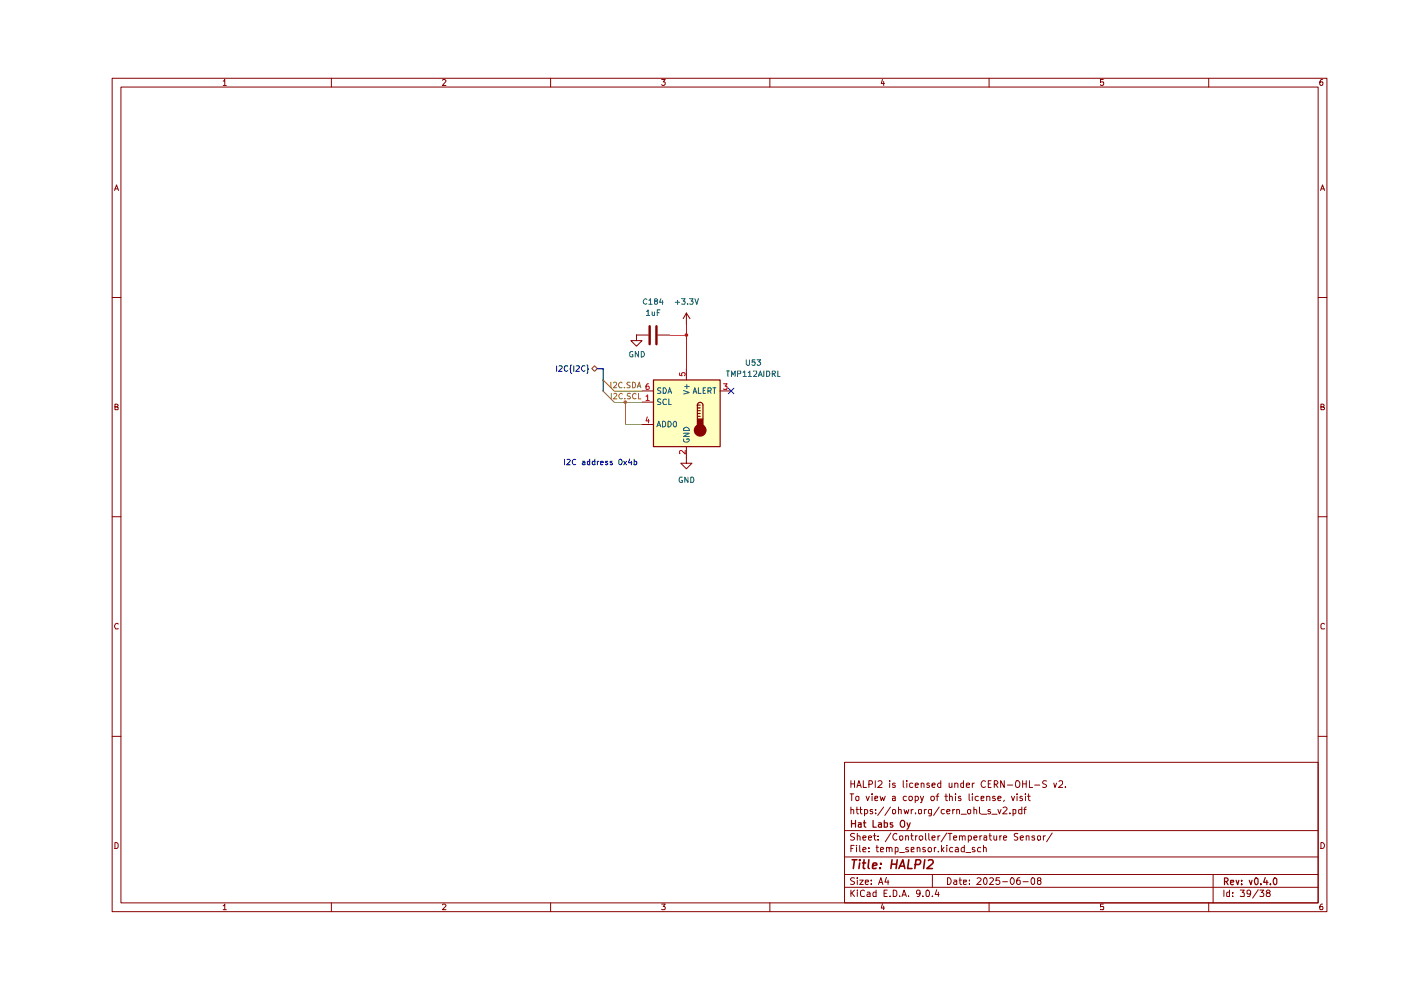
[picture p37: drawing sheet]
<svg xmlns="http://www.w3.org/2000/svg" width="297mm" height="210mm" viewBox="0 0 297 210" stroke-linecap="round" stroke-linejoin="round" font-family="sans-serif">
<g fill="none" stroke="#890000" stroke-width=".21">
<path d="M23.8 16.6h257.5v176.7h-257.5zM25.6 18.5h253.9v172.9h-253.9zM47.3 17.2h.2l.2-.4v1.3M47.3 18.1h.7M70.3 16.6v1.9M93.8 17l.2-.2h.3l.3 .3-.8 1h.8M116.7 16.6v1.9M140.3 16.8h.7l-.4 .6 .4 .1v.4l-.2 .2h-.4l-.1-.2M163.2 16.6v1.9M187.1 16.8l-.3 .9h.7M187.4 17.3v.8M209.7 16.6v1.9"/>
<path d="M233.9 16.8h-.6v.6h.6l.1 .1-.1 .5-.4 .1-.2-.2M256.3 16.6v1.9M280.4 16.8h-.3a.93 .93 0 0 0-.2 1.2h.5l.1-.5-.1-.1h-.5l-.1 .1M24.3 40.4l.4-1.2 .4 1.2M24.4 40h.6M280 40.4l.4-1.2 .4 1.2M280.1 40h.6M23.8 63.1h1.8M279.5 63.1h1.8M24.4 86.3h.4l.2-.3v-.2l-.6-.1v1.2h.6v-.5l-.2-.1M280.1 86.3l.6-.1v-.4l-.6-.1v1.2h.6l.1-.4-.3-.2M23.8 109.6h1.8"/>
<path d="M279.5 109.6h1.8M25 132.3l-.1-.1a.66 .66 0 0 0-.6 .4 .66 .66 0 0 0 .2 .7h.5M280.8 132.3l-.4-.1-.3 .3v.6l.1 .2h.6M23.8 156.1h1.8M279.5 156.1h1.8M24.4 178.6h.3l.3 .4v.6l-.3 .3h-.3zM179.1 161.6h100.4v29.8h-100.4zM179.1 176.1h100.4M180.2 168.3h.8M180.4 171.7l.4-.1 .2 .2v.8M180.4 165.5v1.5M180.4 171.1v1.5"/>
<path d="M180.4 179.9h.4M180.4 166.2h.8M180.6 168.3v1.5M181.1 179.2h-.7v1.4M181.2 176.8l-.6-.1-.3 .3 .1 .3 .7 .2 .1 .2a.51 .51 0 0 1-.3 .4 .51 .51 0 0 1-.6 0M181.2 165.5v1.5M181.5 168.9h.6l-.1 .8h-.5zM181.5 171.6h.5M181.6 179.2v.1M181.6 179.7v.9M181.7 171.1v1.2l.3 .3M181.7 167l.4-1.5 .5 1.5"/>
<path d="M181.8 177.3l.3-.1 .3 .2v.7M181.8 176.7v1.4M181.8 166.5h.6M182.3 179.2v1.2l.1 .2M182.3 171.6h.5M182.4 171.1v1.2l.4 .3M183 177.6l.6-.1-.1-.2-.4-.1-.1 .2v.7h.5M183 165.5v1.5h.7M183.3 171.7h.6l.1 .6a.45 .45 0 0 1-.7 .2M183.3 171.6v1.4M183.6 168.8l.4 1 .3-1M184.1 177.6l.7-.1-.1-.2-.4-.1-.2 .2 .1 .7h.5"/>
<path d="M184.2 179.7v.2M184.2 166.3h.5a.41 .41 0 0 0 .3-.4 .41 .41 0 0 0-.3-.4h-.5v1.5M184.9 168.3v.2M184.9 168.8v1M185 171.7l-.4-.1-.1 .2 .1 .2 .4 .1v.4h-.5M185.2 177.2h.5M185.4 176.7v1.2l.3 .2M185.5 169.2h.6v-.3h-.6v.8h.6M185.6 165.5v1.5M185.7 172.4v.2M185.7 171.7v.1M185.7 179.7h.6"/>
<path d="M185.9 179.2v1.2l.1 .2h.3M186.2 178v.1M186.2 177.3v.1M186.2 165.7l.6-.2 .2 .4-.1 .3-.8 .8h.9M186.6 168.8l.2 1 .3-.7 .3 .7 .3-1M187.4 171.1l-1.3 1.8M187.9 179.8v-.1a.36 .36 0 0 1 .6 .2v.7M187.9 179.7v.9M188.5 179.9v-.2a.36 .36 0 0 1 .6 .2v.7M188.6 165.5v.2M188.6 166v1M188.8 171.1l-1.2 1.8"/>
<path d="M188.9 176.6l-1.2 1.9M189.2 171.7h.1a.36 .36 0 0 1 .6 .2l-.1 .6-.3 .1-.3-.2zM189.2 168.9h.6v.9M189.8 179.7h.3l.3 .1v.7l-.6 .1M189.8 169.2h-.6v.5h.6M189.8 166.1l-.3-.1-.3 .2 .1 .3h.5v.4h-.6M189.8 179.7v1.4M190.1 176.9a.55 .55 0 0 0-.7 0 .55 .55 0 0 0-.1 .6l.3 .6h.3l.2-.1M190.5 171.7h.6v.9M190.5 171.1v1.5M190.7 177.3h.1a.36 .36 0 0 1 .6 .2l-.1 .6h-.3l-.3-.1zM191.5 165.5v1.3l.2 .2"/>
<path d="M191.7 171.6l.2 1 .3-.7 .2 .7 .3-1M192 177.3h.6v.8M192 177.2v.9M192.2 168.9l-.4-.1-.3 .3v.4l.3 .3 .4-.1M192.3 165.5v.2M192.3 166v1M192.6 179.7a.35 .35 0 0 0-.4 0 .35 .35 0 0 0-.2 .3l.6 .3v.3h-.6M192.8 168.9h.6v.6l-.2 .3h-.3l-.2-.3zM193.1 177.2h.5M193.2 171.6v1M193.3 176.7v1.2l.3 .2M193.5 166.1l-.4-.1-.2 .2v.7h.6"/>
<path d="M193.6 171.6l-.4 .3M194 168.9l.5-.1 .2 .3v.4l-.2 .3-.5-.1M194 166.5l.7-.1-.1-.3-.4-.1-.2 .2v.6l.2 .2 .4-.1M194 168.8v1.4M194.1 172.4v.2M194.1 177.2v.9M194.5 179.8v-.1a.36 .36 0 0 1 .6 .2v.7M194.5 177.2l-.4 .1v.2M194.5 179.7v.9M194.7 171.7h.7l-.1 .8-.3 .1-.3-.2zM195 177.3h.6l.1 .6-.3 .2h-.3l-.2-.2zM195.1 168.8l.4 1"/>
<path d="M195.3 166.2l.2-.2 .4 .2v.8M195.3 166v1M195.8 168.8l-.4 1.3-.3 .1M196 171.6v1M196.2 179.7h-.5v.4l.5 .2v.3h-.5M196.2 176.7v1.4h.2M196.4 171.6l-.4 .3M196.9 176.7v1.2l.3 .2M197 166.1l-.3-.1-.2 .3 .1 .2h.3l.2 .3-.2 .2-.4-.1M197.4 168.9l.5-.1 .2 .3v.4l-.2 .3h-.3l-.3-.3zM197.5 171.6v1.1l-.2 .3h-.4M197.5 171.7l-.4-.1-.3 .3 .1 .6h.6"/>
<path d="M197.6 177.6l.7-.1-.2-.3-.5 .2v.5l.3 .2h.3M197.6 166.5l.7-.1-.2-.4-.5 .2v.6l.3 .2 .3-.1M198.1 179.7v.9M198.4 179.7h-.2l-.1 .3M198.4 168.8h.6M198.9 177.2v.9M199 168.3l-.3 .3v1.2M199.1 171.1l-1.2 1.8M199.3 177.2l-.4 .3M199.5 166.1l-.5-.1-.2 .3v.4l.2 .3 .5-.1M199.5 165.5v1.5M199.6 179.2v1.4"/>
<path d="M200.1 179.7l-.5 .6M200.2 171.7l-.4-.1-.3 .3v.4l.3 .3 .4-.1M200.3 168.8h.6M200.6 168.3v1.4l.3 .1M200.7 179.2v.1M200.7 172h.7l-.2-.4h-.3l-.2 .2v.5l.2 .3 .4-.1M200.7 179.7v.9M200.7 176.6l-1.2 1.9M201 176.7h.8M201.2 166v.9l.4 .1 .2-.2M201.3 168.9l.4-.1 .2 .2v.8M201.3 168.3v1.5"/>
<path d="M201.4 176.7v1.4M201.8 166v1M202 179.7h-.4a.59 .59 0 0 0-.1 .9h.5M202 171.6v1M202.2 177.6l.6-.1-.1-.3-.5 .2v.5l.2 .2h.4M202.4 171.6l-.4 .3M202.4 166.2l.3-.2 .4 .2v.8M202.4 166v1M202.6 179.7h.4l.2 .2v.7h-.6l-.1-.3 .7-.3M202.6 168.3v.2M202.6 168.8v1M202.8 171.7l.5-.1 .1 .2v.8"/>
<path d="M202.8 171.6v1M203.4 177.3l.5-.1 .1 .2v.7M203.4 177.2v.9M203.7 168.9l-.3-.1-.2 .3 .1 .1h.3l.2 .4-.2 .2-.4-.1M203.8 172.6h1.1M204 177.4l.3-.2 .3 .1v.8M204.3 166.1l-.4-.1-.2 .2v.6l.2 .2 .4-.1M204.3 165.5v1.5M204.5 179.2v1.4l-.6-.1a.6 .6 0 0 1 .1-.8h.5M204.9 166.5l.7-.1v-.3l-.5-.1-.2 .2v.6l.2 .2 .5-.1M205.2 171.7h.6l-.1 .8h-.5zM205.3 177.3l.4-.1 .3 .3v.4l-.3 .2h-.4"/>
<path d="M205.3 177.2v1.4M205.5 168.3v1.3l.1 .2M206.1 168.3v.2M206.1 166v1M206.1 168.8v1M206.5 177.6l.7-.1-.2-.3-.5 .2v.5l.2 .2h.4M206.5 171.7l.3-.1 .3 .2v.8M206.5 171.1v1.5M206.6 166l-.5 .3M206.7 179.7h-.6v.4l.6 .2v.3h-.6M207.4 168.9h-.6l-.1 .6a.45 .45 0 0 0 .7 .2M207.7 171.1v1.2l.2 .3"/>
<path d="M207.8 177.2v.9M207.9 179.7h-.4a.59 .59 0 0 0-.1 .9h.5M208 169.2h.6v-.3h-.6v.8h.6M208.1 172.6h1.1M208.2 177.2l-.4 .3M208.5 179.8l.2-.1h.3l.1 .9M208.5 179.2v1.4M208.6 177.3h.6v.8M208.9 165.7v-.1a.7 .7 0 0 0-.9 .5 .7 .7 0 0 0 .5 .9l.4-.2M209.2 177.5l-.6 .1v.5h.6M209.2 168.9l.4-.1 .3 .2v.8M209.2 168.8v1"/>
<path d="M209.5 166.2h.5M209.7 177.2h.5M209.9 176.7v1.2l.3 .2M210 171.7l-.4-.1-.1 .2v.2l.5 .1v.4h-.5M210.1 165.5h-.6v1.5h.6M210.3 172.6h1.1M210.7 177.2l.1 .9h.3l.2-.1M210.8 166.3l.7-.1a.45 .45 0 0 0-.2-.7h-.5v1.5M211 168.9h-.5v.3l.5 .1 .1 .3-.3 .2-.3-.1M211.1 166.3l.5 .7M211.3 177.2v.9M211.6 171.6l.3 1 .3-1"/>
<path d="M211.6 169.2h.6v-.3l-.5-.1-.1 .2v.6l.1 .2 .5-.1M212 177.2v.9M212.3 177.2l-.3 .1v.2M212.7 171.3l.6-.2 .2 .4-.9 1.1h.9M212.8 177.6l.6-.1-.1-.3h-.4l-.1 .2v.5l.1 .2h.4M212.9 169.7l-.1 .2M212.9 165.5v1.5l-.7-1.5v1.5M213.6 166.5h1.1M214.1 172.4v.2M214.4 168.8l.4 1 .3-1M214.8 171.7h.6v.7l-.3 .2-.3-.1M214.8 171.6v1.4"/>
<path d="M215.5 165.6l.1-.1a.73 .73 0 0 1 .7 .7 .73 .73 0 0 1-.7 .8l-.2-.2-.1-.3zM215.6 168.3v.2M215.6 168.8v1M215.8 176.8h-.7v.5l.6 .2 .1 .4-.3 .2h-.5M216.3 177.6l.7-.1-.2-.3-.5 .2v.5l.3 .2h.3M216.6 171.7h-.6v.7l.2 .2 .4-.1M216.6 171.1v1.5M216.7 168.9l-.3-.1-.2 .3 .1 .1h.3l.2 .4-.2 .2-.4-.1M216.8 166.2h.8M216.8 165.5v1.5M217.1 171.6h.5M217.4 168.3v.2"/>
<path d="M217.4 168.8v1M217.6 177.3h.6v.8M217.6 171.1l-.4 .3v1.2M217.6 165.5v1.5M217.6 177.2v.9M217.8 168.8h.6M218.1 168.3v1.3l.3 .2M218.3 165.5v1.5h.6M219.4 177.3l-.4-.1-.2 .2 .6 .3v.4h-.6M219.4 166.5h1.1M220 177.3h.6l-.1 .8h-.5zM221.2 177.2v.9"/>
<path d="M221.6 177.2l-.4 .3M221.9 165.6l-.6-.1-.2 .4 .1 .3 .5 .2 .2 .3a.6 .6 0 0 1-.8 .2M223.1 176.6l-1.2 1.9M223.4 166l.3 1 .3-1M224.5 165.7l.2-.2 .5 .1 .1 .6-.9 .8h.9M225.9 166.8v.2M280.1 178.6a.65 .65 0 0 1 .7 .7 .65 .65 0 0 1-.7 .6zM47.3 192h.2l.2-.3v1.2M47.3 192.9h.7M70.3 191.4v1.9M93.8 191.9l.2-.2h.3l.3 .2-.8 1h.8M116.7 191.4v1.9"/>
<path d="M140.3 191.7h.7l-.4 .5 .4 .2v.3l-.1 .2-.6-.1M163.2 191.4v1.9M179.1 188.1h100.4M179.1 185.4h100.4M179.1 181.7h100.4M180.4 188.7v1.4M180.6 189.3l.6 .8M181.2 186.2l-.6-.1-.3 .3 .3 .4 .6 .3a.51 .51 0 0 1-.3 .4 .51 .51 0 0 1-.6 0M181.2 188.7l-.8 .8M181.8 188.7v.2M181.8 186.1v.2M181.8 186.6v.9"/>
<path d="M181.8 189.1v1M182.3 186.6h.7l-.7 .9h.7M183 180.2l.6-.2-.1-.3h-.4l-.1 .2v.7h.5M183.3 188.9l-.4-.2-.5 .4 .1 .8 .2 .2 .6-.1M183.5 187l.6-.1v-.3h-.6v.2v.7h.6M183.9 189.2l.4-.1 .2 .3v.7h-.6l-.1-.4 .7-.2M184.2 180.5v.1M184.7 187.4v.1M184.7 186.6v.2M185.7 188.7v1.4h-.5v-.9h.5M186.3 187.5l.5-1.4 .4 1.4M186.4 187.1h.6"/>
<path d="M186.7 180.2l.7-.2-.1-.3h-.5l-.1 .2 .1 .7h.5M187.1 191.6l-.3 .9h.7M187.4 192.1v.8M187.4 189.4h.5M187.9 186l-.3 1h.9M188.1 188.7h-.7v1.4h.7M188.3 186.6v.9M188.7 190v.1M189.4 188.7h.3l.4 .4v.6l-.2 .4h-.5zM190.7 190v.1M190.7 180.8h1.1M191.2 190.1l.5-1.4 .5 1.4"/>
<path d="M191.3 189.7h.7M192.6 190v.1M193.2 180.2l.6-.2v-.3h-.6v.9h.6M195.1 189.3v.2l-.6 .1-.2-.3v-.3l.2-.3 .6 .2v.8l-.3 .4h-.3M195.7 190v.1M196.6 188.7a.78 .78 0 0 1 .6 .6 .78 .78 0 0 1-.3 .8h-.4l-.2-.3v-.8zM197.7 190v.1M197.7 185.4v2.7M198.6 188.6l-.3 1.1h.8M199 180.5v.1M199 189.1v1M199.7 180.1l.4 .5"/>
<path d="M200.9 186.1a.72 .72 0 0 1 .8 .7 .72 .72 0 0 1-.8 .7zM202.3 186.6h.5v.9M202.8 186.9h-.4l-.2 .3 .2 .3h.4M203.4 186.6h.5M203.5 186.1v1.2l.4 .2M204.3 187l.6-.1v-.3h-.6v.9h.6M204.8 180.8h1M205.6 187.4v.1M205.6 186.6v.2M207.2 186.3v-.1a.47 .47 0 0 1 .8 .3l-.9 1h.9M208.6 186.3l.3-.2a.8 .8 0 0 1 .4 .7 .8 .8 0 0 1-.4 .7l-.3-.1-.1-.5zM209.7 191.4v1.9"/>
<path d="M209.9 186.3l.1-.2h.4l.2 .4-.8 1h.8M211.9 186.1h-.7l-.1 .7 .3-.2 .4 .1 .2 .6a.52 .52 0 0 1-.9 .1M212.6 186.9h1M214.5 186.1a.75 .75 0 0 1 .6 .7 .75 .75 0 0 1-.6 .7 .92 .92 0 0 1 0-1.4zM216.2 186.1l-.5 .2a1.02 1.02 0 0 0 .1 1.2l.5-.1v-.6l-.5-.2-.3 .3M216.9 186.9h1.1M218.8 186.2l.3-.1 .3 .3v.9l-.3 .2a.78 .78 0 0 1-.6-.5 .78 .78 0 0 1 .3-.8zM220.2 186.7l-.3-.3 .3-.3 .4 .1v.4a.56 .56 0 0 0-.5 .2 .56 .56 0 0 0-.1 .7h.6l.1-.6-.2-.2M233.9 191.7h-.6v.6l.6-.1 .1 .2-.1 .5-.6-.1M256.3 191.4v1.9M257.2 185.4v6M259.5 188.7v1.4"/>
<path d="M260.7 188.7v1.4h-.5l-.1-.8 .2-.2 .4 .1M261.4 190v.1M261.4 189.2v.2M263 188.7h.8l-.4 .5 .4 .2v.6h-.8M265.2 189.3l-.3 .3-.5-.1v-.6l.5-.2a1.02 1.02 0 0 1 0 1.4h-.4M266.8 188.6l-1.2 1.8M267.1 188.7h.9l-.6 .5h.3l.3 .3-.1 .5h-.8M268.7 189.3l-.2-.2 .2-.4h.4l.2 .3-.2 .3h-.4l-.2 .3 .1 .5h.5l.2-.5-.2-.3M280.4 191.7h-.3a.93 .93 0 0 0-.2 1.2h.5l.1-.5-.1-.2h-.5l-.1 .2"/>
<circle cx="197.2" cy="180.2" r=".44"/>
</g>
<g fill="none" stroke="#890000" stroke-width=".25">
<path d="M180.5 173.9v1.5M180.5 174.6h.9M181.4 173.9v1.5M182 174.5h.6v.9M182.6 174.8l-.6 .1v.4h.6M183.1 174.5h.5M183.2 173.9v1.2l.4 .3M185.1 173.9v1.5h.7M186.3 174.5h.5l.1 .9M186.9 174.8h-.5l-.2 .2 .2 .4 .5-.1M187.5 174.5h.7v.7l-.3 .2-.4-.1M187.5 173.9v1.5"/>
<path d="M189.3 174.5h-.5v.3l.5 .3-.2 .3-.3-.1M191.2 173.9h.3l.3 .3v.9l-.3 .3h-.3a.89 .89 0 0 1 0-1.5zM192.3 174.5l.3 .9M193 174.5l-.5 1.2-.2 .1M259.6 186.9h.5l.3-.3v-.2l-.3-.3h-.5v1.5M260 186.9l.4 .7M260.9 187.1l.7-.1-.1-.4h-.5l-.1 .2 .1 .7h.5M262.1 186.6l.3 1 .3-1M263.3 187.4v.2M263.3 186.6v.2M264.9 186.6l.3 1 .3-1M266.1 186.2l.3-.1 .3 .3v.8l-.3 .4a.9 .9 0 0 1-.3-1.4z"/>
<path d="M267.3 187.4v.2M268.3 186.1l-.4 1h.9M268.6 186.6v1M269.4 187.4v.2M270.1 186.2l.3-.1 .3 .3v.8l-.3 .4a.9 .9 0 0 1-.3-1.4z"/>
</g>
<g fill="none" stroke="#890000" stroke-width=".34">
<path d="M180.7 182.3h1M181.2 182.3l-.3 1.8M182.3 182.3v.2M182.3 183l-.2 1.1M182.9 183h.6M183.2 182.3l-.2 1.8h.4M184.2 182.3l-.1 1.6 .2 .2M185 183.6l.9-.2-.1-.4h-.6l-.2 .9 .2 .2h.5M186.6 184v.1M186.8 183v.2M189 183.2h1.1M189.1 182.3l-.2 1.8"/>
<path d="M190.2 182.3l-.2 1.8M190.6 184.1l.8-1.8 .4 1.8M190.8 183.6h.9M192.7 182.3l-.3 1.8h1M194 183.3h.8l.3-.2a.5 .5 0 0 0-.2-.8h-.7l-.2 1.8M196.1 182.3l-.3 1.8M196.8 182.5l.3-.2 .6 .1a.51 .51 0 0 1 0 .7l-1.2 1h1.2"/>
</g>
<path d="M138.5 80.5h14.1v14.2h-14.1z" fill="#ffffbf"/>
<path d="M134.9 71v1.2h1.2l-1.2 1.2-1.1-1.2h1.1M134.9 71h.1M134.9 71h2.6M139.4 71h2.6M145.5 68.7h.1M145.5 66.4l-.6 1.2M145.5 66.4l.8 1.2M145.5 66.4v2.3" fill="none" stroke="#890000" stroke-width=".21"/>
<path d="M137.7 69.2v3.8M139.2 69.2v3.8" fill="none" stroke="#890000" stroke-width=".51"/>
<g fill="none" stroke="#848400" stroke-width=".21">
<path d="M129.5 81v1.2M129.6 83.4v1.2M130 81.2l.2-.2h.3l.2 .2v.3l-.7 .7h.7M130.1 83.6l.4-.2 .3 .3-.8 .9h.8M131.9 81.2l-.3-.2a.67 .67 0 0 0-.5 .5 .67 .67 0 0 0 .3 .7l.5-.1M132 83.6l-.3-.2a.6 .6 0 0 0-.5 .6 .6 .6 0 0 0 .5 .6l.3-.1M132.4 82.1v.1M132.5 84.5v.1M133.6 81.1l-.4-.1-.3 .3 .1 .2 .5 .2v.5h-.6M133.7 83.5l-.5-.1-.2 .2v.2l.7 .4-.3 .4-.4-.1M134.1 81a.66 .66 0 0 1 .7 .5 .66 .66 0 0 1-.3 .7h-.4zM134.9 83.6l-.3-.2a.6 .6 0 0 0-.5 .6 .6 .6 0 0 0 .5 .6l.3-.1"/>
<path d="M135.1 82.2l.4-1.2 .4 1.2M135.2 81.9h.6M135.4 83.4v1.2h.5"/>
</g>
<path d="M125.5 78.1l.6-.5 .5 .5-.5 .6z" fill="#fff"/>
<path d="M125.5 78.1l.6-.5 .5 .5-.5 .6z" fill="none" stroke="#735600" stroke-width=".21"/>
<path d="M118 77.6v1.1M118.5 77.6h.5l.2 .3-.8 .8h.8M120.4 77.6h-.5a.67 .67 0 0 0-.3 .6 .67 .67 0 0 0 .5 .5l.3-.1M121.2 77.4h-.1l-.1 .7-.2 .1 .2 .2v.6l.2 .2M121.7 77.6v1.1M122.2 77.6h.6v.3l-.7 .8h.7M124 77.6h-.5a.67 .67 0 0 0-.2 .6 .67 .67 0 0 0 .5 .5l.2-.1M124.4 77.4h.2v.7l.2 .1-.2 .2v.7l-.2 .1" fill="none" stroke="#020087" stroke-width=".21"/>
<path d="M138.5 80.6h14.2v14.1h-14.2zM147.9 85.9a.59 .59 0 0 1 .5-.6 .59 .59 0 0 1 .6 .6M147.9 86.5h.5M147.9 87.1h.5M147.9 87.7h.5M147.9 88.3h.5M148.4 85.9h-.5v3" fill="none" stroke="#890000" stroke-width=".25"/>
<circle cx="148.4" cy="91.2" r="1.23" fill="#890000"/>
<g fill="none" stroke="#890000" stroke-width=".25">
<path d="M149 85.9v3"/>
<circle cx="148.4" cy="91.2" r="1.23"/>
</g>
<path d="M147.9 88.9h1.1v1.7h-1.1z" fill="#890000"/>
<path d="M147.9 88.9h1.1v1.7h-1.1z" fill="none" stroke="#890000" stroke-width=".25"/>
<path d="M145.5 78.1v2.4M136.1 82.9h2.4M136.1 85.3h2.4M136.1 90h2.4M145.5 97v1.2h1.2l-1.2 1.2-1.2-1.2h1.2M145.5 97h.1M145.5 94.7v2.3M152.6 82.9h2.4" fill="none" stroke="#890000" stroke-width=".21"/>
<path d="M144.1 79.1v.5l.5 .1v-.6h.6l.1 .4-.2 .2M137 84.1l.3-.4v1.2M137 84.9h.7M137.2 88.4l-.2 .8h.7M137.5 81.4h-.4l-.1 .3v.8h.5l.2-.1v-.4l-.2-.1h-.4l-.1 .1M137.5 88.9v.8M145.3 95.5v.8l-.9-.8-.3 .2 .1 .5M153.4 81.4h.8l-.5 .5h.4l.1 .1-.1 .5h-.7" fill="none" stroke="#b00000" stroke-width=".21"/>
<g fill="none" stroke="#006465" stroke-width=".21">
<path d="M139.3 90.5l.4-1.2 .4 1.2M139.4 90.2h.5M140.1 82.3l-.5-.1-.2 .2v.3l.7 .4-.2 .3h-.5M140.1 84.7l-.5-.1-.2 .2v.3l.7 .3-.2 .4h-.5M140.4 89.3h.4l.3 .3v.7l-.3 .2h-.4zM140.6 82.2a.66 .66 0 0 1 .7 .4 .66 .66 0 0 1-.3 .8h-.4zM141.3 84.8l-.3-.2a.67 .67 0 0 0-.5 .5 .67 .67 0 0 0 .3 .7l.5-.1M141.6 83.4l.4-1.2 .4 1.2M141.6 89.3l.6 .2 .1 .3-.1 .5-.3 .2h-.3zM141.7 83.1h.5M141.8 84.6v1.2h.5M142.9 89.4l.3-.1 .2 .3v.7l-.3 .2a.7 .7 0 0 1-.2-1.1z"/>
<path d="M144.9 82.8l1.2 .4-1.2 .4M144.9 93v.6l.3 .1h.6l.2-.1v-.6h-.4v.2M144.9 91.9h1.2l-1.2 .6h1.2M144.9 90.8a.66 .66 0 0 1 .8-.2 .66 .66 0 0 1 .4 .7h-1.2zM145.2 82h.9M145.6 81.5v.9M147 83.4l.3-1.2 .4 1.2M147.1 83.1h.5M148.1 82.2v1.2h.6M149.1 82.8h.3M149.6 82.2h-.5v1.2h.5M150.1 82.9h.5l.2-.2v-.3l-.2-.2h-.5v1.2"/>
<path d="M150.4 82.9l.4 .5M151.1 82.2h.7M151.5 82.2v1.2"/>
</g>
<path d="M126.7 78.2h1.2v4.7" fill="none" stroke="#020087" stroke-width=".25"/>
<path d="M127.8 82.9l2.4 2.4M127.8 80.5l2.4 2.4M130.2 85.3h6M130.2 82.9h6M132.6 85.3v4.7h3.6" fill="none" stroke="#848400" stroke-width=".21"/>
<path d="M142 71.1h3.6M145.6 68.8v9.4" fill="none" stroke="#ca0000" stroke-width=".21"/>
<g fill="none" stroke="#0400c6" stroke-width=".21">
<path d="M119.7 97.4v1.2M120.2 97.5l.4-.1 .3 .3-.8 .9h.8M122.1 97.5a.55 .55 0 0 0-.8 .5 .55 .55 0 0 0 .8 .5M123.5 97.8h.4l.1 .8M124 98l-.5 .1-.1 .2 .2 .3 .4-.1M125 97.8l-.5 .1v.6h.5M125 97.4v1.2M126.1 97.8h-.5l-.1 .5a.36 .36 0 0 0 .6 .2M126.1 97.4v1.2M126.6 97.8v.8M127 97.8l-.4 .2M127.3 98.1l.6-.1-.1-.2h-.4l-.1 .2v.4l.2 .2 .3-.1"/>
<path d="M128.8 97.8h-.4l-.1 .2 .1 .1 .4 .1v.3h-.5M129.8 97.8h-.4v.3h.3l.2 .3-.2 .2-.3-.1M131.3 97.5l.3-.1a.64 .64 0 0 1 .3 .6 .64 .64 0 0 1-.4 .6l-.3-.3zM132.2 97.8l.6 .8M132.8 97.8l-.6 .8M133.5 97.3l-.2 .8h.7M133.8 97.8v.8M134.4 97.8h.5l.1 .2-.1 .5h-.5M134.4 97.4v1.2"/>
</g>
<path d="M154.4 82.3l1.2 1.2M155.6 82.3l-1.2 1.2" fill="none" stroke="#020087" stroke-width=".21"/>
<circle cx="145.5" cy="71" r=".38" fill="#ca0000"/>
<circle cx="132.6" cy="85.3" r=".38" fill="#848400"/>
<g fill="none" stroke="#006465" stroke-width=".21">
<path d="M134.2 74.6a.45 .45 0 0 0-.7 .2v.6a.45 .45 0 0 0 .7 .2v-.4h-.2M135.4 74.5v1.2l-.7-1.2v1.2M136 74.5a.6 .6 0 0 1 .6 .6 .6 .6 0 0 1-.6 .6zM137.1 66l.3-.3v1.2M137.1 66.9h.6M137.1 63.5l-.3-.2-.4 .5 .2 .6h.5M137.6 63.7h.1l.2-.4v1.2M137.6 64.5h.6M138.2 66.1v.6l.2 .2 .4-.1M138.8 66.1v.8M138.9 63.8h-.1v-.3l.4-.2 .2 .4-.6 .3v.4l.1 .1 .4-.1 .1-.1-.2-.5M139.3 66.3h.5"/>
<path d="M139.9 65.7h-.6v1.2M140.1 63.3l-.2 .8h.7M140.4 63.8v.7M143.2 64.1h.9M143.7 63.7v.8M144.5 63.3h.8l-.4 .5h.3v.6h-.7M145.8 64.4v.1M146.2 63.3h.8l-.5 .5h.4v.6h-.7M147.3 63.3l.4 1.2 .4-1.2M154 78.7h.7M154.3 78.7v1.1M155.1 79.8v-1.1l.3 .8 .5-.8v1.1"/>
<path d="M156.4 79.2h.6v-.5h-.6v1.1M157.6 79l.3-.3v1.1M157.6 79.8h.6M158.2 76.3v.9l.3 .3 .4-.2v-1M158.7 79l.3-.3v1.1M158.7 79.8h.6M159.8 78.7h.6v.5l-.6 .6h.6M160.1 76.3h-.6l-.1 .5h.7v.5l-.2 .2h-.3l-.2-.2M160.5 76.3h.8l-.4 .4 .3 .1 .1 .4-.3 .3h-.3l-.2-.2M160.8 79.8l.4-1.1 .4 1.1M160.9 79.5h.5M162 78.7v1.1"/>
<path d="M162.5 78.7h.5a.66 .66 0 0 1 .2 .7 .66 .66 0 0 1-.7 .4zM163.7 79.2h.6l.1-.4-.2-.1h-.5v1.1M164 79.2l.4 .6M164.9 78.7v1.1h.5M144.7 101.2h-.5l-.2 .2v.6l.2 .3h.5v-.4h-.2M145.9 101.2v1.1l-.7-1.1v1.1M146.5 101.2h.4l.2 .1v.6l-.2 .4h-.4z"/>
</g>
</svg>
